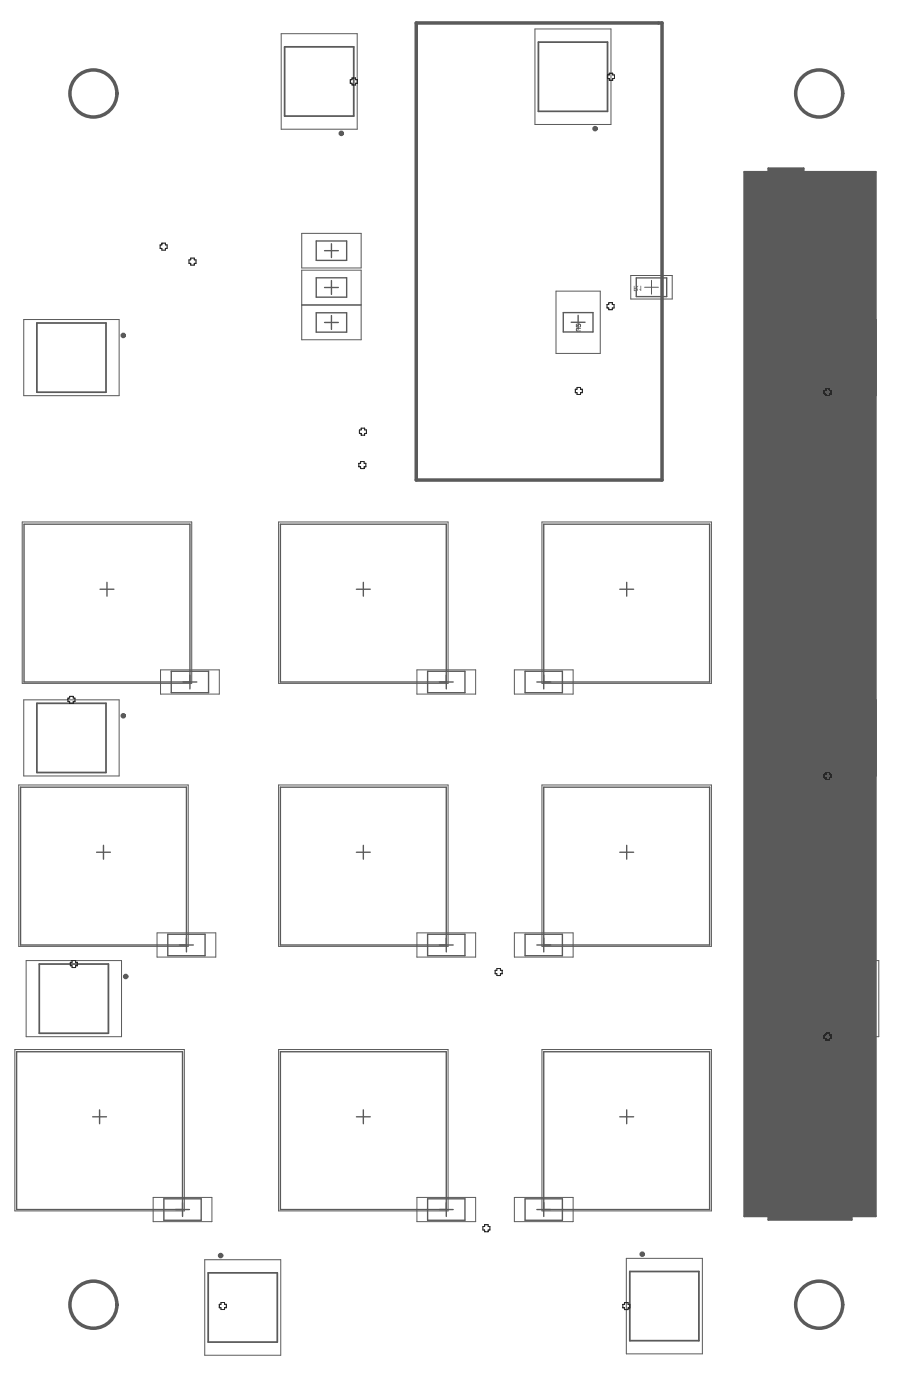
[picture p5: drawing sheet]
<svg xmlns="http://www.w3.org/2000/svg" width="220mm" height="337mm" viewBox="0 0 220 337" stroke-linecap="round" stroke-linejoin="round" font-family="sans-serif">
<g fill="#5a5a5a">
<path d="M154 68.8h.2v1.2l-.4-.3v-.2l.2 .2z"/>
<path d="M152.6 69.5h.4a.22 .22 0 0 1 .3 .2 .22 .22 0 0 1-.3 .2h-.4zM152.4 68.8v1.2h.6a.38 .38 0 0 0 .4-.3 .38 .38 0 0 0-.3-.4l.4-.5-.5 .5h-.4v-.5z"/>
</g>
<path d="M151.7 66.3h9.9v5.7h-9.9zM155 69.1h3.3M156.7 67.5v3.3" fill="none" stroke="#5a5a5a" stroke-width=".24"/>
<path d="M179 41.4h5.8v-.9h8.4v.9h17.4v251.3h-5.8v.8h-20v-.8h-5.8z" fill="#5a5a5a"/>
<g fill="none" stroke="#5a5a5a" stroke-width=".24">
<path d="M67.6 8.1h18.3v23h-18.3zM128.6 7h18.3v23h-18.3zM72.6 56.2h14.2v8.3h-14.2zM5.7 76.9h22.9v18.3h-22.9zM72.6 65h14.2v8.3h-14.2zM72.6 73.4h14.2v8.4h-14.2zM133.7 70.1h10.6v15h-10.6zM187.8 76.9h22.9v18.3h-22.9zM5.3 125.6h40.8v38.9h-40.8zM67 125.6h40.7v38.9h-40.7zM130.3 125.6h40.8v38.9h-40.8zM5.7 168.4h22.9v18.3h-22.9z"/>
<path d="M38.6 161.2h14.1v5.8h-14.1zM100.2 161.2h14.2v5.8h-14.2zM123.7 161.2h14.1v5.8h-14.1zM187.8 168.4h22.9v18.3h-22.9zM4.5 188.9h40.8v38.8h-40.8zM67 188.9h40.7v38.8h-40.7zM130.3 188.9h40.8v38.8h-40.8zM6.3 231.2h22.9v18.3h-22.9zM37.8 224.5h14.1v5.8h-14.1zM100.2 224.5h14.2v5.8h-14.2zM123.7 224.5h14.1v5.8h-14.1zM188.4 231.2h22.9v18.3h-22.9z"/>
<path d="M3.6 252.6h40.7v38.8h-40.7zM67 252.6h40.7v38.8h-40.7zM130.3 252.6h40.8v38.8h-40.8zM36.8 288.2h14.2v5.8h-14.2zM100.2 288.2h14.2v5.8h-14.2zM123.7 288.2h14.1v5.8h-14.1zM49.2 303.1h18.3v23h-18.3zM150.6 302.8h18.3v23h-18.3z"/>
</g>
<g fill="none" stroke="#5a5a5a" stroke-width=".33">
<path d="M79.7 58.7v3.3M78 60.3h3.4M78 77.6h3.4M78 69.2h3.4M79.7 67.5v3.3M79.7 75.9v3.4M137.4 77.6h3.3M139 75.9v3.3M153 66.9h7.3v4.5h-7.3zM24.1 141.8h3.3M25.7 140.1v3.4M85.7 141.8h3.3"/>
<path d="M87.4 140.1v3.4M149 141.8h3.4M150.7 140.1v3.4M44 164.1h3.3M45.7 162.5v3.3M105.7 164.1h3.3M107.3 162.5v3.3M129.1 164.1h3.3M130.7 162.5v3.3M23.2 205.1h3.3M24.9 203.4v3.4M85.7 205.1h3.3"/>
<path d="M87.4 203.4v3.4M149 205.1h3.4M150.7 203.4v3.4M43.2 227.4h3.3M44.8 225.7v3.4M105.7 227.4h3.3M107.3 225.7v3.4M129.1 227.4h3.3M130.7 225.7v3.4M22.3 268.8h3.3M23.9 267.1v3.3M85.7 268.8h3.3"/>
<path d="M87.4 267.1v3.3M149 268.8h3.4M150.7 267.1v3.3M42.2 291.1h3.4M43.9 289.4v3.3M105.7 291.1h3.3M107.3 289.4v3.3M129.1 291.1h3.3M130.7 289.4v3.3"/>
</g>
<path d="M179 41.4h5.8v-.9h8.4v.9h17.4v251.3h-5.8v.8h-20v-.8h-5.8z" fill="none" stroke="#5a5a5a" stroke-width=".51"/>
<path d="M190.6 74.9h8.4v183.6h-8.4z" fill="#5a5a5a"/>
<g fill="none" stroke="#5a5a5a" stroke-width=".33">
<path d="M76 58h7.4v4.7h-7.4zM76 66.8h7.4v4.7h-7.4zM76 75.3h7.4v4.6h-7.4zM135.4 75.2h7.2v4.7h-7.2zM5.8 126.1h39.9v38h-39.9zM67.4 126.1h39.9v38h-39.9zM130.7 126.1h39.9v38h-39.9zM41.2 161.5h9v5.2h-9zM102.8 161.5h9v5.2h-9zM126.3 161.5h8.9v5.2h-8.9zM4.9 189.4h39.9v38h-39.9zM67.4 189.4h39.9v38h-39.9z"/>
<path d="M130.7 189.4h39.9v38h-39.9zM40.3 224.8h9v5.2h-9zM102.8 224.8h9v5.2h-9zM126.3 224.8h8.9v5.2h-8.9zM4 253.1h39.9v38h-39.9zM67.4 253.1h39.9v38h-39.9zM130.7 253.1h39.9v38h-39.9zM39.4 288.5h9v5.2h-9zM102.8 288.5h9v5.2h-9zM126.3 288.5h8.9v5.2h-8.9z"/>
</g>
<path d="M68.4 11.3h16.7v16.6h-16.7zM129.5 10.1h16.6v16.7h-16.6zM8.9 77.7h16.6v16.7h-16.6zM191 77.7h16.6v16.7h-16.6zM8.9 169.2h16.6v16.7h-16.6zM191 169.2h16.6v16.7h-16.6zM9.4 232h16.7v16.6h-16.7zM191.5 232h16.7v16.6h-16.7zM50.1 306.3h16.6v16.7h-16.6zM151.4 306h16.7v16.6h-16.7z" fill="none" stroke="#5a5a5a" stroke-width=".42"/>
<g fill="none" stroke="#5a5a5a" stroke-width=".24">
<path d="M179.8 42.2h29.9v249.6h-29.9zM138.6 78v.7l.8-.7 .2 .2-.2 .5M139.6 79h-.8l-.2 .2 .2 .5h.8"/>
<circle cx="189" cy="43.5" r=".42"/>
</g>
<path d="M190.6 75.6h8.4v182.9h-8.4z" fill="none" stroke="#5a5a5a" stroke-width=".51"/>
<g fill="none" stroke="#5a5a5a" stroke-width=".66">
<circle cx="82.1" cy="32.1" r=".33"/>
<circle cx="143.1" cy="31" r=".33"/>
<circle cx="29.6" cy="80.7" r=".33"/>
<circle cx="186.8" cy="91.4" r=".33"/>
<circle cx="29.6" cy="172.2" r=".33"/>
<circle cx="186.8" cy="182.9" r=".33"/>
<circle cx="30.2" cy="235" r=".33"/>
<circle cx="187.4" cy="245.6" r=".33"/>
<circle cx="53.1" cy="302.1" r=".33"/>
<circle cx="154.4" cy="301.8" r=".33"/>
</g>
<g fill="none" stroke="#5a5a5a" stroke-width=".84">
<path d="M100.1 5.5h59.1v110h-59.1z"/>
<circle cx="22.5" cy="22.5" r="5.7"/>
<circle cx="197" cy="22.5" r="5.7"/>
<circle cx="22.5" cy="314" r="5.7"/>
<circle cx="197" cy="314" r="5.7"/>
</g>
<g fill="none" stroke="#000" stroke-width=".24">
<path d="M84.6 18.8h.9v.4h.4v.8h-.4v.5h-.9v-.5h-.4v-.8h.4zM146.5 17.6h.8v.4h.5v.9h-.5v.4h-.8v-.4h-.4v-.9h.4zM38.9 58.5h.9v.4h.4v.9h-.4v.4h-.9v-.4h-.4v-.9h.4zM45.9 62.1h.8v.4h.4v.9h-.4v.4h-.8v-.4h-.5v-.9h.5zM146.4 72.8h.8v.5h.5v.8h-.5v.4h-.8v-.4h-.4v-.8h.4zM138.8 93.2h.8v.5h.4v.8h-.4v.4h-.8v-.4h-.5v-.8h.5zM198.6 93.5h.8v.5h.4v.8h-.4v.4h-.8v-.4h-.4v-.8h.4zM86.7 111.1h.9v.4h.4v.8h-.4v.5h-.9v-.5h-.4v-.8h.4zM86.8 103h.9v.5h.4v.8h-.4v.4h-.9v-.4h-.4v-.8h.4zM16.8 167.6h.8v.4h.4v.8h-.4v.5h-.8v-.5h-.5v-.8h.5zM198.6 185.9h.8v.4h.4v.9h-.4v.4h-.8v-.4h-.4v-.9h.4zM17.3 231.1h.9v.5h.4v.8h-.4v.4h-.9v-.4h-.4v-.8h.4z"/>
<path d="M119.5 233.1h.8v.4h.4v.8h-.4v.5h-.8v-.5h-.4v-.8h.4zM198.6 248.6h.8v.5h.4v.8h-.4v.4h-.8v-.4h-.4v-.8h.4zM116.5 294.7h.9v.5h.4v.8h-.4v.4h-.9v-.4h-.4v-.8h.4zM53.1 313.4h.9v.5h.4v.8h-.4v.4h-.9v-.4h-.4v-.8h.4zM150.2 313.5h.8v.4h.5v.8h-.5v.5h-.8v-.5h-.4v-.8h.4z"/>
</g>
</svg>
